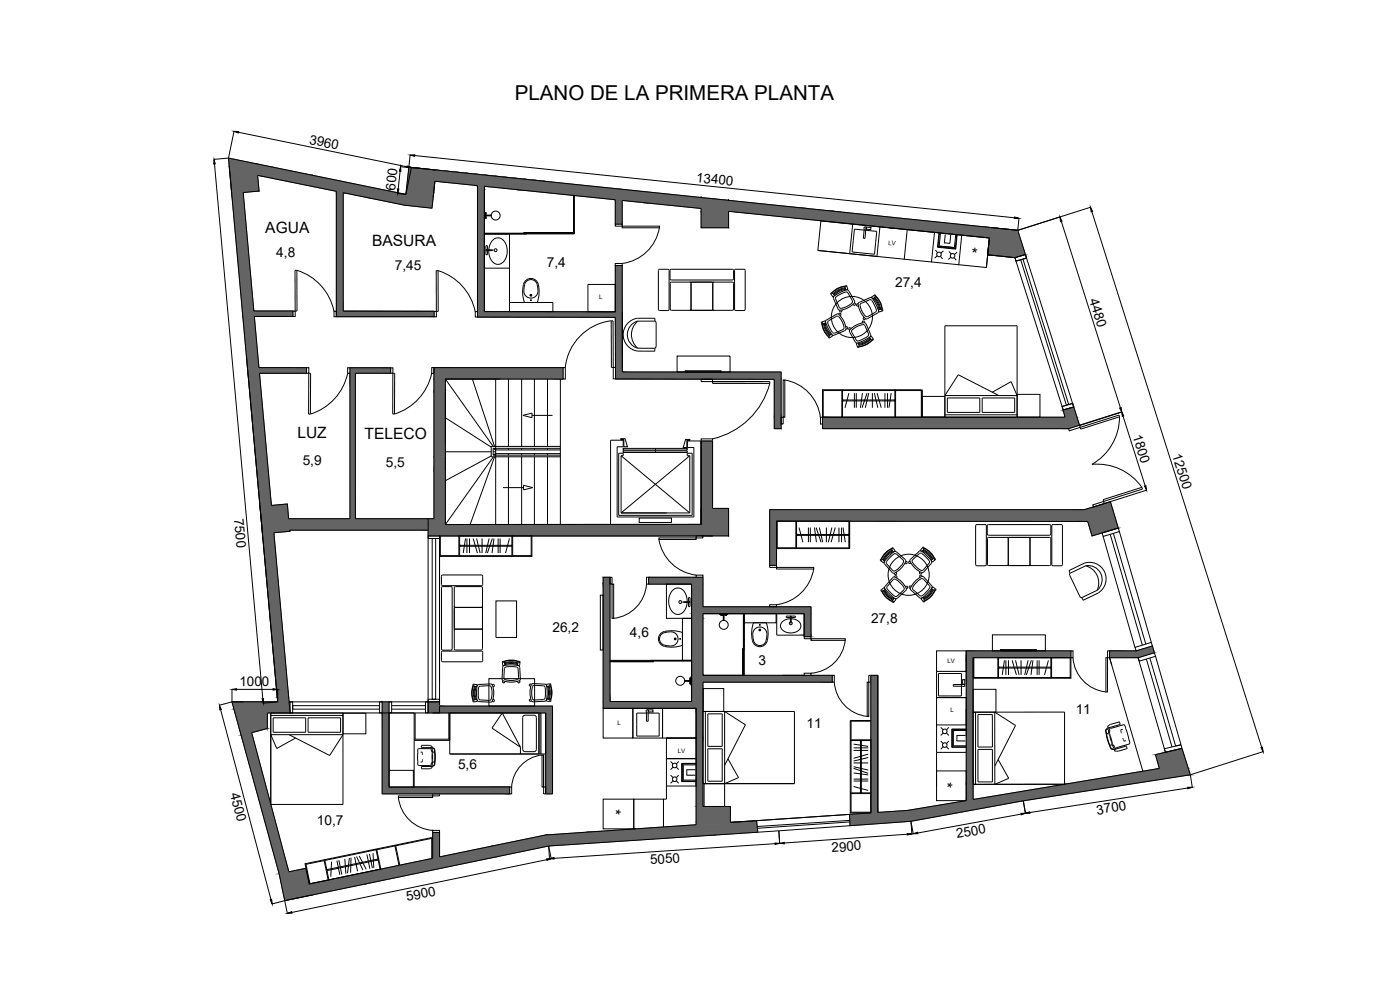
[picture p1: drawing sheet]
<svg xmlns="http://www.w3.org/2000/svg" width="420mm" height="297mm" viewBox="0 0 420 297" stroke-linecap="round" stroke-linejoin="round" font-family="sans-serif">
<defs><g id="words">
<text font-size="6.2" x="154.5" y="30.1">PLANO DE LA PRIMERA PLANTA</text>
<g font-size="4.8">
<text x="291.4" y="77.7" transform="rotate(6 291.4 77.7)">*</text>
<text x="282.3" y="234.7" transform="rotate(90 282.3 234.7)">*</text>
<text x="182.8" y="242.7" transform="rotate(90 182.8 242.7)">*</text>
</g>
<g font-size="4.7">
<text x="79.6" y="70">AGUA</text>
<text x="111.7" y="73.8">BASURA</text>
<text x="89.2" y="131.4">LUZ</text>
<text x="109.4" y="131.7">TELECO</text>
</g>
<g font-size="4.1">
<text x="82.9" y="77.2">4,8</text>
<text x="118.5" y="81">7,45</text>
<text x="164.1" y="80">7,4</text>
<text x="268.6" y="86.2">27,4</text>
<text x="90.8" y="139.7">5,9</text>
<text x="115.8" y="140.1">5,5</text>
<text x="165.8" y="189.6">26,2</text>
<text x="189.1" y="191.1">4,6</text>
<text x="261.4" y="187">27,8</text>
<text x="227.7" y="199.5">3</text>
<text x="322.8" y="214.3">11</text>
<text x="242" y="218.4">11</text>
<text x="137.5" y="230.9">5,6</text>
<text x="95.1" y="247.6">10,7</text>
</g>
<g font-size="4">
<text x="92.6" y="43.1" transform="rotate(12 92.6 43.1)">3960</text>
<text x="118.6" y="57.3" transform="rotate(-84 118.6 57.3)">600</text>
<text x="208.9" y="54.5" transform="rotate(6 208.9 54.5)">13400</text>
<text x="326.9" y="89.9" transform="rotate(73 326.9 89.9)">4480</text>
<text x="339.9" y="130.9" transform="rotate(72 339.9 130.9)">1800</text>
<text x="351.7" y="136.5" transform="rotate(72 351.7 136.5)">12500</text>
<text x="70.3" y="155.6" transform="rotate(85 70.3 155.6)">7500</text>
<text x="71.9" y="206">1000</text>
<text x="69" y="238.1" transform="rotate(75 69 238.1)">4500</text>
<text x="329.3" y="244.4" transform="rotate(-9 329.3 244.4)">3700</text>
<text x="287.2" y="251.5" transform="rotate(-10 287.2 251.5)">2500</text>
<text x="249.7" y="255.7" transform="rotate(-4 249.7 255.7)">2900</text>
<text x="195.2" y="259.3" transform="rotate(-4 195.2 259.3)">5050</text>
<text x="122.2" y="270.4" transform="rotate(-12 122.2 270.4)">5900</text>
</g>
<g font-size="1.8">
<text x="266.6" y="73.5" transform="rotate(6 266.6 73.5)">LV</text>
<text x="179.8" y="89.8">L</text>
<text x="284.3" y="198.8">LV</text>
<text x="285.2" y="213.7">L</text>
<text x="185.3" y="217.6">L</text>
<text x="203.4" y="226.1">LV</text>
</g>
</g></defs>
<!-- layer: 0 -->
<g fill="none" stroke="#000" stroke-width=".3">
<path d="M70.2 39.4l-1.6 8M71.6 39.7l50.5 10.3M64.4 49.2l14.5 160.4M68.6 47.4l-4.4 .4M68.6 47.4l14.7 163.2M68.6 47.4l53.2 10.9M68.8 49.9l.7 8.2M76.9 49.1h.1M119.3 58.1l2.5 .2M120.1 51.4l-.6 5.3M120.2 50l2.5 .3M123.1 46.5l-.4 3.6"/>
<path d="M123.5 50.3l-1.7 8M124.4 46.7l180 18.6M126.1 50.5l-3.4-.3 182.7 18.9M130.9 51l-8.2-.8-.9 8.1M172.1 58.7h.2v11.1h-.2zM172.3 58.7v11.5h-26.9M210.4 59.2h.1M145.4 70h12.6v.2h-12.6zM145.4 64.5h2v.3h-2zM145.4 70.2h7.5v10.3h-7.5zM145.6 63.8h.3v.5h-.3zM145.6 65h.3v.5h-.3z"/>
<path d="M148 72a2.44 2.44 0 0 1 2.5-.4 2.44 2.44 0 0 1 1.5 2.1 4.4 4.4 0 0 1-2.1 5.6 3.4 3.4 0 0 1-3.2-4l.4-2.1zM157.3 69.8h15v.2h-15zM184.7 79.1h2v.6h-2zM184.7 67.2h2v.7h-2zM184.7 67.2v-7.3l-39.3-4v37.6l39.3 .1v-13.9M186.7 67.9h11.2v.4h-11.2zM186.7 67.2v-7.1l23.7 2.4v5.8h8.3v-4.9l78.2 8M186.7 79.7l.1 31.9M197.9 68.3a12.9 12.9 0 0 1-11.2 10.7M218.7 60.1h.1M255.9 67.2l-.9 8.9M256.4 68.7l6.7 .7-.7 6.9-6.7-.7z"/>
<path d="M259.1 71.5h.5M259.9 68.1l1.5 .2-.1 .6-1.4-.2zM264.2 68.1l-.9 8.9M272.3 68.9l-1 8.9M279.4 78.6h.1M279.5 78.6h.2M280.5 69.7l-1 8.9M280.7 75l.7 .8M281.3 76.8l-.8 .6M281.4 74.2l5.4 .5M281.5 74.1l-.1 .1M281.5 74.1l5.2 .5"/>
<path d="M281.8 69.9l-.4 4.3M281.9 73.9l4.5 .4M281.9 73.9l-.4 .2M281.9 69.9l-.4 4.2M282.2 76.9l.7 .8M282.3 69.9l-.4 4M283.1 75.3l-.8 .6M283.4 72.9l1.7 .1M283.4 72.9l.1 .1M283.7 70.3l-.3 2.6M284.8 75.4l.7 .8M285.1 73l-.2 .1"/>
<path d="M285.3 70.5l-.2 2.5M285.4 77.2l-.8 .7M286.3 77.3l.7 .8M286.4 74.3l.3 .3M286.7 74.6l.1 .1M286.8 70.4l-.4 3.9M287.1 70.4l-.4 4.2M287.2 75.7l-.8 .6M287.3 70.4l-.5 4.3M287.6 79.4h.1M287.7 79.4h.1M288.6 70.6l-.9 8.8"/>
<path d="M296.9 71.4l-.5 5.1 8.2 .8-8.2-.8 .3-3.3M296.9 71.4l-50.5-5.1-1 8.8 42.4 4.3M296.9 71.4l-.9 8.9-8.2-.9M297.3 68.3l8.1 .8M304.6 77.3l3.1-.9 .4 1-3.2 .9zM304.9 78.3l13.8 43.7M305.4 69.1l18.6 58.6M305.8 65.5l-.4 3.6M306.3 77.9l13.7 43.7M307 77.7l13.7 43.7M318.5 66.4l17.8 56M327.3 62.2l-21.9 6.9"/>
<path d="M327.7 63.5l51 160.7M87.9 93.3h-11.7l-3.2-35.5 4.7-.5-.4-4.7 23.6 4.8v37.6h29.4M87.9 93.3h.7v1.7h-.7zM87.9 95h-11.6l1.4 15.3h14.3M89.1 81.1a16.3 16.3 0 0 1 11.1 12.3M89.1 81.1v12.2h-.5M89.1 81.1h-.6l.1 12.2M100.2 93.4h.7v1.6h-.7zM130.3 93.4h.7v1.7h-.7zM130.3 93.4h-27.3v-35.6l18.5 3.8 8.1 .9 .9-8.1 12.8 1.3v37.8M131.5 81.2a16.3 16.3 0 0 1 11.1 12.3M131.5 81.2v12.2h-.5"/>
<path d="M131.5 81.2h-.6l.1 12.2M142.6 93.5h.7v1.6h-.7zM143.3 95.1l41.4 .1v15M152.9 90.8h13v2.7h-13zM152.9 80.5v10.3M157.2 87.1a2.13 2.13 0 0 0 2.1 2.4 2.13 2.13 0 0 0 2.2-2.4M157.9 84a2.35 2.35 0 0 1 2.6-.2 2.35 2.35 0 0 1 1.2 2.3l.1 2-.5 2.7h-3.9a8.3 8.3 0 0 1 .1-6.4zM161.5 87.2a2.72 2.72 0 0 0-2.2-3.3 2.76 2.76 0 0 0-2.1 3.3M176.4 85.3h8.3v8.3h-8.3zM183.4 96.3l.1 14 .5-.1M183.4 96.3h.6v14M183.4 96.3a15.7 15.7 0 0 0-13.8 14"/>
<path d="M186.8 93.6v18M191.4 96.3a4.2 4.2 0 0 0-3.1 4.1 4.2 4.2 0 0 0 3.1 4.1h5l.5-.5M191.4 96.3a5.3 5.3 0 0 0 0 8.2M191.4 96.4h5l.4 .2 .1 7.4M196.5 96.4v-.9h-5.1a5 5 0 0 0-4.4 4.9 5 5 0 0 0 4.4 4.9M197.6 81l2.8-.2 .4 .4v11.6l-.4 .4h-2.4l-.4-.4zM201.1 83.6l.4 .4h18.3l.4-.4M201.1 83.6v-2.4l.4-.4h18.3l.4 .4v2.4M201.2 84.8l.3-.2 18.5 .1 .2 .3-.1 7.9-.3 .2h-18.5l-.2-.4zM207 84.6l.4 .4M207.4 92.7l.4 .4M207.4 85v7.7"/>
<path d="M207.4 92.7l-.4 .4M207.8 84.6l-.4 .4M213.5 84.6l.4 .4M213.9 92.7l.4 .4M213.9 92.7l-.4 .4M213.9 85v7.7M214.3 84.6l-.4 .4M220.5 81l2.8-.2 .3 .4v11.6l-.3 .4h-2.5l-.4-.4zM246.7 97.2l.4 1.8 1.4 1.9M246.7 96.6l1-.4 .7 2.1 1.5 2.4M246.7 96.6l-.3 .1 .2 .5h.3M246.7 96.6l.2 .6"/>
<path d="M246.8 97.2l.4 1.7 1.4 2M247.1 97.1l.5 1.7 1.3 1.8M247.4 97l.4 1.7 1.4 1.8M247.7 96.9l.4 1.6 1.3 1.8M247.8 96.8l-.9 .4M248 96l-.2 .6M249.8 87.7l.1 .2M249.8 87.7l-.5 .4 .1 .2M249.9 87.9l-.5 .4M249.9 87.9l.6 .9M250.3 88.9l-.2 .6 1.4 3.3M250.8 89.7l1.2 2.7a4.3 4.3 0 0 0 3.9-1.9l-.1-.3"/>
<path d="M251 89l-.2 .7M251.7 95l-.7-.1-2.5 1.5a5.2 5.2 0 0 0 1.8 3.6l2.7-1.1M251.7 95l1 1.5 .6 1.7M251.8 94.3l-.7-.1-3.1 1.8M252.2 94.8l.3-.6-.6-.3-.1 .4a5.9 5.9 0 0 1 2 4.7l-3.5 1.6-.6-.2M252.7 93l-.1 .7-.7-.2 .2-.4M253.3 98.3l-.3 .5M253.5 85.9l.6-.3v.3M253.5 85.9l.4 1.2M253.5 85.9l-1.8 .4-1.9 1.4M253.5 86l-1.7 .4-2 1.4M253.6 86.3l-1.6 .5-1.9 1.3"/>
<path d="M253.7 86.6l-1.6 .4-1.9 1.3M253.8 87.6l-2.8 1.4M253.8 98l.6 .1-.1 .7-.4-.1M253.8 87.6l.7 .3M253.8 86.9l-1.6 .4-1.8 1.3M254.1 87l.6 .2 1.8 3.3a5.4 5.4 0 0 1-4.8 2.5l-.2-.2M254.1 85.9l-.5 .2M254.1 85.9l.4 1M254.5 86.9l-2.1 .7-2.4 1.5-.6-.8M254.5 87.9l1.3 2.3M255 99.6l1.7 3.1 .7 .2M255 99a5.9 5.9 0 0 1 4.7-2l1.6 3.4-.2 .7"/>
<path d="M255.1 99l-.1 .6M255.5 98.5l-.6-.2-.2 .5 .3 .2M256.4 90.9l.4 .2-.2 .6-.7-.3M257.5 91.2l-.3-.1-.2 .6 .6 .2M257.5 91.3a6 6 0 0 0 2.6 4.4l3.3-1.8 .2-.7M258.4 91l-.2 .2a4.7 4.7 0 0 0 1.5 3.7M258.4 91l2.8-1.1a6.1 6.1 0 0 1 1.8 3.1M259.2 95.1l-.2 .6 .6 .3 .1-.4M259.4 96.8l.1-.4-.6-.1-.2 .6M259.6 97.7l-.2-.2a4.3 4.3 0 0 0-3.9 1.9l1.5 2.7 .6 .2M259.6 97.7l1 2.5-.1 .7M261.8 89.5l-.7-.2-3.2 1.4-.4 .6"/>
<path d="M262 89.5l1.1 1.3 .7 2.2M262.3 89.4l1.3 1.8 .4 1.7M262.4 88.6l-.9 .5 1.5 2.5 .8 2 1-.3M262.4 88.6l.3 .5M262.4 88.6l.2-.2 .4 .5-.3 .2M262.5 89.2l1.3 1.9 .5 1.7M262.7 89.1l-.8 .5M262.8 89l1.1 1.4 .8 2.3M262.9 88.9l1.4 2 .5 1.7M263 93l-.2 .6-2.4 1.4-.6-.1M264.5 92.7l.3-.1 .2 .6-.2 .1M264.5 92.7l.3 .6"/>
<path d="M264.5 92.7l-.9 .3M92 112h-14.1l3.5 39.7 4.8-.5 .4 4.4h18.4v-43.6M92 110.3h.7v1.7h-.7zM92.7 112l-.1 12.2h.6M92.7 112h.5v12.2M104.3 110.3h.7v1.7h-.7zM104.3 112a16.4 16.4 0 0 1-11.1 12.2M117.2 110.4h.7v1.6h-.7zM117.9 112h.5v12.2M117.9 112v12.2h.5M129.6 112.1a16.4 16.4 0 0 1-11.2 12.1M129.6 110.3h.7l-.1 1.8h-.6z"/>
<path d="M133.7 117.2h.1M133.7 113.7h35.3M133.7 113.7v43.7M133.7 113.7l14.3 20.2M141.8 113.7l6.6 20.2M148.8 113.7v43.7M152.6 113.7v20.2M156.5 113.7v20.2M160.4 113.7v20.2M164.3 113.7v20.2M168.2 113.7v43.7M169 110.3h.7v3.4h-.7z"/>
<path d="M169 110.3h-38.8v45.3h-23.5v-43.6h10.5v-1.6l-12.2-.1M184 110.2h.7v3.5h-.7zM186.8 111.6h47.6v17h-2v-14.8l-47.7-.1M196.5 104.5v.9l-5-.1M203.2 106.8h15.9v4.8h-15.9zM205.7 111.3h10.7v.3h-10.7zM210.4 113.8h3.4v.7h-3.4zM210.4 113.8h3.4M213.8 114.5h17.2v.5h-17.1zM231 115a23 23 0 0 1-17.2 16.7M235 114h.5v11.2h-.5zM235.5 114a12.9 12.9 0 0 1 10.7 11.2"/>
<path d="M246.8 116.9h22v8.3h-22zM246.8 116.9v11.7h73.9M248.7 100.8l.4 .5M249.5 100.2l-.8 .6M249.9 100.7l-1 .8-.4-.5 .2-.2M252.6 117.2h-5.5v8M252.6 116.9v8.3M252.9 119.9v.5M252.9 117.2h15.7M252.9 116.9v8.3M254.8 118l-1.2 4.3M256.4 118v4.3"/>
<path d="M257 118v4.3M257 103.1l.3 .9M257.3 104l.1 .3 .6-.2M257.6 102.9l.3 .9M257.9 103.8l-.6 .2M257.9 103.8l.1 .3M258.8 118l-.6 4.3M260.2 118l-1.5 4.3M260.5 100.9l-2.9 1.4M260.7 118l-1 4.3M261 101.2l.5 .8M261.1 101.3l-1.3 1.1-2.2 .6"/>
<path d="M261.2 101.6l-1.3 1-2.2 .7M261.4 101.8l-1.4 1.1-2.2 .7M261.6 102.1l-1.4 1.1-2.3 .7M261.7 102.2l-1.5 1.1-2.2 .8M261.8 118v4.3M262 101.6l-.6-.8-1.8 1.2-2.6 1M262 101.6l-.5 .4M262 101.6l.2 .3-.5 .3-.2-.2M262.4 118l1.1 4.3M263.2 118l1.3 4.3M265.6 118v4.3M266.4 118v4.3"/>
<path d="M267.5 118l-.7 4.3M268.6 119.9v.5M268.6 116.9v8.3M268.8 116.9h7.8v.3M268.8 117.2h7.9M276.5 117.2v8M276.7 118.9h6.9v6.2h-6.9zM276.7 116.9v8.3M284.3 119.4h9.7v4.3h-9.7zM294.8 119.4h9.7v4.3h-9.7zM297.8 117.7l5.6-3.2 1.8 4.2h-21.6l4-6.3 12.2 6.3M305.2 118.3h6.9v6.9h-6.9z"/>
<path d="M133.7 135.6h13.7M133.7 125.3l13.7 8.9M147.4 136.8l-13.7 7.4M148 135.6h.8M148 134.5l.8 .5M148 134.5h20.2M148 134.5v2.1h20.2M148.1 137.1l-14.4 20.3M148.4 137.1l-7.3 20.3M148.4 134.5l.4 .5M148.6 134.5l.2 .5M148.8 135h19.4"/>
<path d="M148.8 136.1h19.4M148.8 136.1l-.8 .4M148.8 136.1l-.4 .5M148.8 136.1l-.2 .5M152.6 134.5v.5M152.6 136.1v.5M152.6 137.1v20.3M156.5 134.5v.5M156.5 136.1v.5M156.5 137.1v20.3M156.9 124.6l2.8-.6v1.3zM159.7 124.6h6.1"/>
<path d="M160.4 134.5v.5M160.4 136.1v.5M160.4 137.1v20.3M164.3 134.5v.5M164.3 136.1v.5M164.3 137.1v20.3M168.2 133.9h-20.8v3.2h20.8M186.3 131.6h1.3l.7 2.4h-1.1v-2.1h-.9zM186.4 136.7h.6v-.7h-1.3v18.6h22v-18.6h-1.5v.7h.8M186.4 136.7v17.2M186.4 136.7l20.6 17.2M187 134.5h19.2v.5h-19.2z"/>
<path d="M187 135.3h19.2v.5h-19.2zM196.7 134.5v.5M196.7 135.3v.5M205.8 131.8h1.2v.4h-.9v2.1h-1.1zM207 136.7v17.2M207 136.7l-20.6 17.2M210.4 131.7h3.4v.7h-3.4zM210.4 132.3v25l-76.7 .1M234.4 125.2h.6v2h-.6zM246.2 125.2h.6v2h-.6zM252.9 120.3h15.6M252.9 120h15.6"/>
<path d="M283.6 124.5h21.6M283.6 125.2v-27.5h21.6v27.5M318.7 122l3.2-.9 .3 1-3.1 .9zM318.8 122l3.1-1 .4 1.1-3.2 .9zM319.1 123l.5 2.2h-72.8M320.7 128.6l3.3-1 .2 .6-3.3 1.1zM336 125.1a16.4 16.4 0 0 1-8.3 14.2 16.4 16.4 0 0 1 15 6.9M336 125.1l-11.7 3.7-.1-.6M336 125.1l-.2-.6-11.6 3.7M336.6 123.5l-12.6 4.1M336.7 123.7l-12.7 4M337 124.9l6.7 20.9"/>
<path d="M128.5 159.1h-41.6l.1 .3-4.8 .5 4.9 54M128.5 155.6v58.3M151 146.3h6.1M157.1 145.6l2.8 .7-2.8 .7zM183.2 157.3v-25.2h3.8v1.9h-1.8v21.1h23v-20.8h-1.9v-2l7.5 .1v20.1h4.9v8.3h-8.3M186.4 153.9h20.6M191.8 155.4h9.7v1.4h-9.7zM233 156.4h22v8.2h-22zM233.3 156.4v8.2M238.8 156.4v8.2M239.1 156.4v8.2M239.8 158.3l1.2 4.4"/>
<path d="M242.6 158.3v4.4M243.2 158.3v4.4M244.4 158.3l.6 4.4M244.9 158.3l1.5 4.4M245.9 158.3l1 4.4M248 158.3v4.4M249.7 158.3l-1.1 4.4M250.7 158.3l-1.3 4.4M251.8 158.3v4.4M252.6 158.3v4.4M253 158.3l.7 4.4M254.8 156.4v8.2"/>
<path d="M255 156.4v8.2M292.9 157.6l2.7-.2 .4 .4v11.6l-.4 .4h-2.4l-.4-.4zM296.3 157.6l.4-.2h18.3l.4 .4v2.4l-.4 .4h-18.3l-.4-.4zM315.7 157.6l2.8-.2 .4 .4v11.6l-.4 .4h-2.5l-.4-.4zM323.1 156.4l3.3 .1M326.4 156.5l1.3 4.3 7.9-2.4-2.4-7.8-7.8 2.3h-94.4v16.7M326.4 156.5l-93.4-.1v13.2M328 151.5l3.2-1 .2 .6-3.2 1zM330.7 159.9l4.9-1.5 .3 1.1-4.8 1.5zM331 149.9l11.7-3.7 .2 .5-11.7 3.8zM335.9 159.5l9.6 33.2M344.1 147.1l-12.7 4"/>
<path d="M128.5 160.8h3.4v.8h-3.4zM129.7 161.6h1v48.2h-1zM131.9 166.9h5.8M132.1 166.7h5.6M132.1 160.8v6.1M132.5 172.9v2.4l.4 .4h11.6l.4-.4v-2.4M132.5 172.9l.4-.4h11.6l.4 .4M135.3 176l.4 .4v18.3l-.4 .4M135.3 176h-2.4l-.4 .2v18.5l.4 .4h2.4M136.4 176.2l.3-.2h7.7l.3 .2 .1 18.4-.2 .4h-7.9l-.3-.2zM137.7 160.8h21.9v6.1h-21.9zM137.9 163.6v.4"/>
<path d="M137.9 160.8v6.1M137.9 166.7h15.7M138 163.6h15.6M138 163.9h15.6M139.7 161.6l-.7 4.3M140.1 161.6v4.3M140.9 161.6v4.3M142 161.6l1.3 4.3M143 161.6l1.1 4.3M144.7 161.6v4.3M146.8 161.6l-1 4.3M147.8 161.6l-1.5 4.3"/>
<path d="M148.3 161.6l-.6 4.3M149.5 161.6v4.3M150.1 161.6v4.3M152.9 161.6l-1.2 4.3M153.6 163.6v.4M153.6 160.8v6.1M153.9 160.8v6.1M153.9 166.7h5.5M159.4 160.8v6.1M180.2 178.6h.8v16.4h-.8zM183.1 173.2h.6v2.1h-.6zM183.7 175.3h.5v10.2h-.5z"/>
<path d="M194 175.2a11.1 11.1 0 0 1-9.8 10.3M194 173.2h.7v2.1h-.7zM194.7 175.3h12.8M194.7 173.2h14.2M197.7 161.4h11.2v.5h-11.2zM197.7 161.9a12.9 12.9 0 0 0 11.2 10.7M200 175.3h7.5v10.2h-7.5zM202 177a2.44 2.44 0 0 1 2.5-.4 2.44 2.44 0 0 1 1.5 2.1 4.4 4.4 0 0 1-2.1 5.6 3.3 3.3 0 0 1-3.2-3.9l.4-2.2zM207.5 175.3v35.2h-24.4v-37.3h-2.1v39.3h27.9v35l-45.1 3-31.9 6.6v-7.3M208.9 172.6h2.1v.6h-2.1zM208.9 160.8h2.1v.6h-2.1zM211 173.2v8.9h32.4v8.9"/>
<path d="M213.8 160.8h-81.9v53.1M231 169.6h2v.6h-2zM233 170.2h11.2v.5h-11.2zM233.3 164.4h5.5M239.1 160.3v.4M239.1 164.4h15.7M239.1 160.4h15.6M239.1 160.6h15.6M244.2 170.7a12.9 12.9 0 0 1-11.2 10.7M254.8 160.3v.4M264.5 167.6l.2 .2M264.5 167.6l-.4 .5 .3 .2"/>
<path d="M264.5 176.9l.8-.6 1.9 2.2 1.7 1.3M264.5 176.9l-.2 .2 .4 .5M264.5 176.9l.4 .5M264.7 177.6l1.4 1.9 1.6 1M264.7 167.8l-.3 .5M264.7 167.8l.8 .6M264.8 177.5l1 1.5 1.9 1.4M264.9 177.4l-.2 .2M265.1 177.2l1 1.5 1.9 1.3M265.3 177.1l1 1.4 1.8 1.3M265.4 168.5v.7M265.5 169.2l2.3 2.6 .7 .1"/>
<path d="M265.5 176.9l.9 1.4 1.9 1.3M265.6 176.6v-.6l2.5-2.9a5.4 5.4 0 0 1 3.9 3.8l-2.7 2.6M265.7 176.8l-.8 .6M266.2 176.7a6 6 0 0 0 2.8 2.3l2.2-2M266.3 176l-.1 .7M267.4 164.7l.2 .2M267.4 164.7l-1.5 1-1.4 1.9M267.5 164.8l-1.5 1-1.4 1.9M267.6 164.9l.6 .8M267.7 165.1l-1.4 .9-1.4 1.9M267.9 165.3l-1.5 .9-1.3 1.9M268.1 165.5l-1.5 .9-1.2 1.8"/>
<path d="M268.1 164.5l.6 .8-1.7 1.3-1.8 2.3-.8-.6M268.1 164.5l-.2-.2-.5 .4M268.1 164.5l-.5 .4M268.3 165.5l.7 .1M268.4 179.5l-.6 .8M268.5 173.1v-.4l.7 .1-.1 .6M268.7 173.8a4.7 4.7 0 0 1 2.6 3l-.1 .2M268.7 173.8l-.6 .1-1.8 2.1M268.9 179.8l-.6 .8M269 166.2l-.2-.1a5.3 5.3 0 0 0-2.8 2.8l1.9 2.3M269 166.2l2 1.8M269 165.6l2.7 2.3 .1 .6"/>
<path d="M269 171.7l.1 .6-.6 .1-.1-.4M269.2 179.5l-.6 .1M271 168l.2 .2a4.3 4.3 0 0 1-3.1 3.1l-.2-.1M271.7 175.9h.7v.6l-.4 .1M271.8 168.5l-1.1 1.8-2.2 1.6M271.8 168.5h.4v.6h-.7M273.1 168.4h-.4l.1 .7 .6-.1M273.1 168.4l1.7 2.2 1.8 1.2M273.5 175.9l-.6-.1-.1 .6 .4 .1M273.9 167.9l2.2-1.9a5.2 5.2 0 0 1 2.9 2.7l-2.2 2.5a4.4 4.4 0 0 1-3-3.1zM276 171.5l-.1 .7h.7v-.4M276.4 179.7l.6 .8"/>
<path d="M276.4 173.6a4.7 4.7 0 0 0-2.5 3.1l.1 .2M276.5 173.7l.6 .1 2 2.2a5.4 5.4 0 0 1-2.8 2.8l-2.3-1.9M276.5 165.4h-.6l-2.7 2.4-.1 .6M276.6 173v-.4h-.6l.1 .7M276.8 164.3l-.6 .8 1.7 1.4 1.9 2.1 .8-.6M276.8 164.3l.5 .4M276.8 164.3l.2-.2 .5 .4M276.8 165.3l1.9 1.3 .9 1.4M276.9 179.3l.6 .8M277 165.1l1.9 1.3 .9 1.4M277.1 164.9l1.9 1.3 1 1.5M277.2 171.6l-.7 .2"/>
<path d="M277.2 173.1l-.2-.1a5.3 5.3 0 0 0-3.8 3.9l2.9 2.5h.6M277.2 173.1l2.4 2.6 .1 .7M277.3 164.7l-.6 .8M277.4 164.6l1.9 1.4 1 1.4M277.5 164.5l1.5 1 1.4 1.9M277.5 164.5l-.2 .2M279.6 168.3l-.1 .7-2.3 2.7M279.6 176.6l.8 .6M279.7 176.7l-.9 1.4-1.8 1.3M279.9 176.9l-.9 1.4-1.8 1.4M280.1 177l-.9 1.5-1.9 1.4M280.2 167.5l.2-.1 .4 .5-.2 .1"/>
<path d="M280.2 167.5l.4 .5M280.2 167.5l-.8 .6M280.5 177.2l-1 1.5-1.9 1.5M280.6 177.3l-1 1.5-1.9 1.5M280.7 176.7l-.8-.6-1.3 1.7-2.2 1.8M280.7 176.7l-.3 .5M280.7 176.7l.3 .1-.4 .5-.2-.1M296.4 161.4l.3-.2 18.5 .1 .2 .3-.1 7.9-.3 .2-18.5-.1-.1-.3zM302.2 161.2l.4 .4M302.6 169.3l.4 .4M302.6 169.3l-.4 .4M302.6 161.6v7.7"/>
<path d="M303 161.2l-.4 .4M308.7 161.2l.4 .4M309.1 169.3l.4 .4M309.1 169.3l-.4 .4M309.1 161.6v7.7M309.5 161.2l-.4 .4M321.2 172l-.4-.8 4.6-2.2a5 5 0 0 1 6.1 2.5 5 5 0 0 1-1.8 6.4l-4.6 2.2-.4-.8M321.3 171.9l-.3 .7 3.1 6.4 .7 .3M321.3 171.9l4.5-2.1a5.3 5.3 0 0 1 3.5 7.3M325.8 169.7a4.2 4.2 0 0 1 4.6 2.4 4.2 4.2 0 0 1-1.1 5M329.3 177.1l-4.5 2.2M331.1 161l9.5 33.2"/>
<path d="M333.2 160.3l9.6 33.3M334.1 160l9.8 33.3M132.5 195.5l.4-.1 11.6-.1 .4 .4v2.5l-.4 .4h-11.6l-.4-.4zM136.3 188.4l.4 .4M136.3 181.9l.4 .3M136.7 182.2l-.4 .4M136.7 188.7l-.4 .4M136.7 188.8h7.7M136.7 182.2h7.7M144.4 182.2l.4 .4M144.4 188.7l.4 .4M144.8 188.4l-.4 .4"/>
<path d="M144.8 181.9l-.4 .3M148.8 180.3h6.2v11h-6.2zM150.8 198.8l.1 .9 2.9-.2 2.1 .2 .2-.9M151.3 199.7l-.4 .5-.2 3.5 .3 .6M151.3 198.4l2.4-.4 1.8 .4M151.3 198.4l-.6 .1 .1 .3M151.3 198.4l.1 .3M151.3 198.5l2.4-.3 1.8 .3M151.4 198.7l-.6 .1M151.4 198.7l.1 .9M151.4 198.9l2.3-.3 1.7 .3M151.4 199.2l2.3-.4 1.7 .4"/>
<path d="M151.5 199.4l2.2-.3 1.6 .3M155.5 198.7l.6 .1M155.5 198.7l-.2 .9M155.5 198.4v.3M155.5 198.4l.6 .1v.3M155.5 199.7l.5 .5 .2 3.5-.4 .6M183.1 198.4h13v.2h-13zM183.1 198.1h24.4M195.4 198.1h12.1v.3h-12.1zM199.5 189.5a2.33 2.33 0 0 0-1.9 2.5 2.33 2.33 0 0 0 2.5 2.1h2.7l2-.5M199.5 189.5a9.6 9.6 0 0 1 5.3 .3M201.2 193.8a2.75 2.75 0 0 1-3.3-2.1 2.72 2.72 0 0 1 3.3-2.1 2.13 2.13 0 0 1 2.3 2.1 2.13 2.13 0 0 1-2.3 2.1"/>
<path d="M204.8 185.5h2.7v12.6h-2.7zM204.8 189.8v3.8M216 184.1h2.4v.3h-2.4zM216.3 184.4h.5v.3h-.5zM217.1 184.1h.2v2h-.2zM217.5 184.4h.5v.3h-.5zM222.9 194.6h.2v8h-.2zM223.1 184.1h.2v10.8h-.2zM223.3 184.1h9.6v2.8h-9.6zM223.3 184.1v18.5M226.1 186.9h3.9M226.2 192.3a1.98 1.98 0 0 0 2.3 1.3 1.98 1.98 0 0 0 1.5-2 2.31 2.31 0 0 0-.4-2.7 2.31 2.31 0 0 0-2.7-.5 3.5 3.5 0 0 0-.7 3.9"/>
<path d="M230 186.8a8.2 8.2 0 0 1-.2 6.4 2.34 2.34 0 0 1-2.7 .7 2.34 2.34 0 0 1-1.4-2.4v-2.7l.4-1.9M231 181.4h2v.7h-2zM233.1 184.1v6.5h8.2M234.9 186.5a3.6 3.6 0 0 1 5.4 .9 2.57 2.57 0 0 1-3.3 2.5 2.35 2.35 0 0 1-2.6-2.8zM241.3 191h2.1v.6h-2.1zM241.3 191v-6.9h-30.3v18.5h30.3M243.4 191.6h10.3v.5h-10.3zM253.7 192.1a11.1 11.1 0 0 1-10.3 9.9M267.8 180.3l.5 .3M267.8 180.3l-.1 .2 .4 .3 .2-.2M277.5 180.1l-.5 .4M277.5 180.1l.2 .2"/>
<path d="M277.7 180.3l-.5 .4-.2-.2M281.1 195.3h8.9v6.1h-8.9zM292.3 197.3v6.2M297.8 190.5h15.9v4.8h-15.9zM299.5 197.3h21.9v6.2h-21.9zM299.7 197.3v6.2M300.3 194.9h10.7v.4h-10.7zM301.5 198.1l-.7 4.4M301.9 198.1v4.4M302.7 198.1v4.4M303.8 198.1l1.2 4.4M304.8 198.1l1 4.4"/>
<path d="M306.4 198.1v4.4M308.5 198.1l-1 4.4M309.5 198.1l-1.5 4.4M310 198.1l-.6 4.4M311.3 198.1v4.4M311.8 198.1v4.4M314.6 198.1l-1.1 4.4M315.4 197.3v6.2M315.6 197.3v6.2M321.2 197.3v6.2M321.4 195.3h.6v2h-.6zM321.4 197.3h-29.4v42.6l55.9-9.3-1.1-4.2 7.9-1.9"/>
<path d="M321.4 195.3h-31.4v44.9M322 197.3a11.1 11.1 0 0 0 9.9 10.3M331.9 197.3h.5v10.3h-.5zM332.4 195.3h.6v2h-.6zM333 195.3h8M340.6 194.2l4.9-1.5 .3 1.1-4.8 1.5zM341.6 197.3l4.9-1.4 .3 1-4.9 1.5zM344 197.7l7.7 26.4M345.1 197.4l7.7 26.4 1.6-.3M345.8 193.8l.7 2.1M346.8 196.9l7.6 26.6M66.2 212.9l15.1 57"/>
<path d="M69.6 210.6l14.2 51.6 1.6 8 8.1-1.6M69.6 210.6h13.7M69.6 210.6l-3.8 1M69.6 206.8v3.8M71 206.8h11M81.3 213.9v27.5h21.6v-27.5M81.3 214.7h21.6M82 215.4h9.7v4.3h-9.7zM83.3 206.8v3.8M83.3 210.6l-4.3 .4M86.8 210.6h45.1M87.1 210.6h.7v3.3h-.7z"/>
<path d="M92.5 215.4h9.7v4.3h-9.7zM102.9 214h6.9v6.2h-6.9zM113.9 211.7h-26.1v1.1h26.1M113.9 210.6h.8v3.3h-.8zM114.7 213.9v24.3h38.3M116.8 213.9h7.5v22.3h-7.5zM116.8 210.6h.7v3.3h-.7zM116.8 213.9v22.3l36.2-.1M117.5 211.7h10.2v1.1h-10.2M124.6 213.9v7.9M127.7 210.6h.8v3.3h-.8zM128.5 209.8h3.4v.8h-3.4z"/>
<path d="M131.9 211.9h33.9v26.3h-2v-24.3h-83.6v4.7l-4.7 1.2 11.2 41.8 5.1-1.1 1 4.7 37.1-7.7v-7.7M134.7 213.9v7.9M135 213.9v12.3h28.8M141.9 205.9h.3M141.9 210l.1 .6h.2M141.9 205.9l-.4 1.7 .4 2.4M142 205.9l-.3 1.7 .3 2.4M142.2 205.9l1 .1M142.2 210v.6M142.2 210h-.3M142.2 205.3l1.1 .1-.3 2.2 .3 2.8-1.1 .2M142.2 205.3h-.2l-.1 .6"/>
<path d="M142.2 205.3v.6M142.4 205.9l-.3 1.7 .3 2.3M142.7 206l-.4 1.6 .4 2.3M143 206l-.4 1.7 .4 2.2M143.2 209.8l-1 .2M143.2 210l.5 .5M143.7 206.1l.4-.2 3-.1a4.3 4.3 0 0 1 0 4.3l-3.2-.2a6 6 0 0 1-.2-3.8zM146.7 203.6h13.7v8.3h-13.7zM147.8 205.5l-.6-.3-3.5 .2-.5 .4M148 206.1l.5-.4-.4-.5-.3 .3a5.8 5.8 0 0 1-.4 5.1l-3.7-.1M148 209.7l.5 .5-.4 .5-.3-.3M150.7 213.9l5.5 10.3-8.5-5.7z"/>
<path d="M151 204.3l-.3 .3 .5 .4 .4-.5M151 204.3l2.8 .4 2-.4M151.2 203.4l.4 .5M151.8 200.1a6 6 0 0 1 3.6 .3l.2 3M151.8 200.1l-.4 .5-.2 2.8M155.6 203.4v.2a4.7 4.7 0 0 1-4 .3M155.9 204.3l.2 .3-.4 .4-.5-.5M157.1 214.8l.5-.2h2.7l.6 .4 .1 9.8-.4 .7h-3l-.7-.4v-9.8zM159.3 209.6l-.5 .5 .4 .4 .3-.2M159.5 205.4l-.3-.3-.4 .5 .5 .4M160 205.1h-.2a5.4 5.4 0 0 0 0 5.4l.2 .1M160 205.1l3.5 .2 .5 .4"/>
<path d="M160.4 205.6l-.3 .1a4.5 4.5 0 0 0 0 4.3h.3M160.4 205.6l2.9 .2a5.4 5.4 0 0 1 0 4l-2.9 .2M161.7 213.9v12.3M162 213.9v12.3M162.3 213.9v12.3M164 205.3l.2 2.2-.2 2.8M164 210.3l1 .2M164 209.9l-.5 .5-3.5 .2M164.1 209.7l1 .2M164.3 205.9l.3 1.6-.3 2.2M164.5 205.9l.4 1.6-.4 2.3M164.8 205.8l.4 1.7-.4 2.3"/>
<path d="M165 205.2l.1 .6M165 205.2l.3-.1 .1 .7h-.3M165 205.2l-1 .1M165.1 209.9h.3l-.1 .6h-.3M165.1 209.9l-.1 .6M165.1 205.8l-1 .1M165.2 205.8l.3 1.7-.3 2.4M165.3 205.8l.4 1.7-.4 2.4M181 212.5h8.9v8.9h-8.9zM189.9 212.5h8.9v8.9h-8.9zM191.1 214h6.7v6.9h-6.7zM194 216.4h.5"/>
<path d="M194.5 213h1.5v.6h-1.5zM198.8 212.5h10.1v8.9h-10.1zM205.5 204.2h2v.2h-2zM207 204.7h.3v.5h-.3zM207 203.5h.3v.5h-.3zM207.3 203.1h.2v2.4h-.2zM211 213.5h27.4v21.6h-27.4M211.1 206.6h6.1v6.9h-6.1zM211.7 213.5v21.6M212.4 214.2h4.3v9.7h-4.3zM241.3 202h2.1v.6h-2.1zM243.4 202.6h6.4"/>
<path d="M249.8 202.6h.6v2.1h-.6zM249.8 204.7h-38.8v37.3h8.2v4.8l35.8-2.5M250.4 204.7a11.1 11.1 0 0 0 9.9 10.2M255.2 216.4h6.2M255.4 216.4v5.6M260.3 204.7h.4v10.2h-.4zM260.7 202.6h.7v2.1h-.7zM261.4 216.2h-6.2v5.8M281.1 209.3h8.9v8.2h-8.9zM281.1 201.4v7.9h8.9M281.1 217.5v18.6M281.6 202.1h6.9v6.7h-6.9z"/>
<path d="M282.3 218.2l.8 .8M283.1 219.9l-.8 .8M284 219.9l.8 .8M284.8 218.2l-.8 .8M285.6 218.7v5.5M285.6 218.7l.2 .2M285.6 218.7h4.4M285.8 218.9v5.2M285.8 218.9l.2 .3M285.8 218.9h4.2M286 219.2v4.6M286 219.2h4"/>
<path d="M286.1 205.4v.5M288.9 203.9h.6v1.5h-.6zM292 206.8h6.9v6.9h-6.9zM292 213.7h27.5v21.6h-27.4zM292 203.5h7.5M292.3 203.3h7.2M292.8 213.7v21.6M293.5 214.4h4.3v9.7h-4.3zM299.7 200.1v.4M299.7 203.3h15.7M299.8 200.2h15.5M299.8 200.4h15.5"/>
<path d="M315.4 200.1v.4M315.6 203.3h5.6M331.9 219a16.7 16.7 0 0 0 1.7 5.8h-.1M331.9 219l.6-.2 .2 .6v.6M331.9 218.9a12.3 12.3 0 0 0 1.6 5.9M332.4 217.9l.9-.6 2.6-.7 .2 .7-3.4 1.1zM332.7 218.4l.3 .6v1M332.7 218.4l-.8 .5M336.4 219.2h.1M336.9 218.8l-.5 .2 .2 1M337.3 217.4l.4 .5 1.1 4.1M337.3 217.4l-3.9 1.1-.7-.1"/>
<path d="M86.7 220.4l12.2 6.3 4-6.3h-21.6l1.8 4.2 5.6-3.2M116.8 231.1h7.5M119.6 238.8h10.3v.5h-10.3zM119.6 239.3a11.1 11.1 0 0 0 10.3 9.8M124.1 231.1v5.1M124.3 222.1h10.7M124.3 221.8h10.7M125.4 228.6l.1 1.1M125.4 225.6v3.1M125.5 224.6l-.1 1M125.6 224.6h3.4M125.6 229.7h3.4"/>
<path d="M126.2 228.6h.5M126.2 225.7h.5l.1 .8M126.5 230.1l.1 .6 2.3-.1 .7-.2v-.3M126.5 230.1h3.1M126.5 223.7l2.4-.1 .7 .3v.3l-3 .1zM126.7 228.6h.1M126.7 225.7v.1M126.8 227.8l-.1 .8M129 229.7l.5 .3M129.5 224.3l.8 .3M129.5 224.3a1.13 1.13 0 0 0 .3 1.4M129.5 224.3l-.5 .3"/>
<path d="M129.7 228.4v.1M129.7 228.5l.1 .2a1.05 1.05 0 0 0-.3 1.3M129.7 225.8v.1M129.7 225.7v2.9M129.7 225.7v.1M129.8 225.7h-.1M129.9 238.2h2v.6h-2zM129.9 228.5h.1M129.9 225.7v2.9M129.9 228.6h.1M129.9 228.6h.5M129.9 228.6l-.1 1.1h.5"/>
<path d="M130.3 224.6h-.5l.1 1M130.3 229.7l-.8 .3M130.3 224.6a10.7 10.7 0 0 1 .1 5.1M130.3 229.7h.1M130.3 224.6l.2 2.2-.2 2.9M130.4 225.7l-.5 .1M153 236.1h.6v2.1h-.6zM156.2 224.2v2M162.7 226.5a10.3 10.3 0 0 0-9.2 9.6M162.7 226.5h.5v9.6h-.5zM163.2 236.1h.6v2.1h-.6zM163.2 226.5v9.6"/>
<path d="M181 239.8h9.2v8.9h-9.2zM200 227.6h8.9v8.2h-8.9zM200 221.4h8.9v6.2h-8.9zM200 221.4h8.9M200 235.8v4h-.9M201.3 228.5l.7 .7M201.3 232.6l.7 .7M202 230.2l-.7 .7M202 234.3l-.7 .7M203 230.2l.7 .7M203 234.3l.7 .7M203.7 228.5l-.7 .7"/>
<path d="M203.7 232.6l-.7 .7M204.6 229v5.5M204.6 229l.1 .2M204.6 234.5h4.3M204.6 229h4.3M204.7 234.4h4.2M204.7 229.2v5.2M204.7 234.4l-.1 .1M204.7 229.2l.3 .3M204.7 229.2h4.2M205 234.1l-.3 .3M205 229.5v4.6"/>
<path d="M205 229.5h3.9M205 234.1h3.9M206 232.5l.1 .1M206.1 230.9v1.7M206.1 230.9l-.1 .2M206.1 232.6h2.6M206.1 230.9h2.6M211.3 235.1h6.2v6.9h-6.2zM212.4 224.7h4.3v9.7h-4.3zM218.5 227.7l3.1 5.6-4.1 1.8v-21.6l6.2 4-6.2 12.1M255.2 222h6.2v21.9h-6.2zM255.2 222.2h6.2"/>
<path d="M255.2 237.9h6.2M255.2 238.1h6.2M255.4 222.2v15.7M255.4 238.1v5.6M256.2 236l4.4 1.2M256.2 234.3h4.4M256.2 233.8h4.4M256.2 231.9l4.4 .6M256.2 230.5l4.4 1.5M256.2 230l4.4 1.1M256.2 228.9h4.4M256.2 225.1h4.4"/>
<path d="M256.2 224.4h4.4M256.2 223.3l4.4 .6M258.2 237.9h.4M258.2 222.2h.4M258.2 222.3v15.5M258.5 222.3v15.5M260.6 227.3l-4.4 1M260.6 226.3l-4.4 1.2M281.1 231.3h8.9v8.9h-8.9zM281.1 225.7h8.9M282.3 222.4l.8 .7M283.1 224l-.8 .8"/>
<path d="M284 224l.8 .8M284.8 222.4l-.8 .7M285.6 224.2h4.4M285.8 224.1l-.2 .1M285.8 224.1h4.2M286 223.8l-.2 .3M286 223.8h4M287.1 222.2l.1 .1M287.2 220.7l-.1 .1M287.2 220.7v1.6M287.2 220.7h2.6M287.2 222.3h2.6"/>
<path d="M293.5 224.9h4.3v9.7h-4.3zM299.6 227.9l3.1 5.6-4.1 1.8-.1-21.6 6.3 4-6.2 12.1M332.7 220l-.6 .2M332.7 220h.1M332.7 220l1 3.5M332.8 220.1v.1M333 220v.1M333 220.1l.9 3.3M333.6 223.4l.5 .5 .1 .7-.6 .1 1 .1M333.7 223.5l-.6 .1M333.7 223.2v.1M333.7 223.3v.1"/>
<path d="M333.8 223.4l.6 .4 .2 1 3.3-.9M333.9 223.4h-.1M333.9 223.4h.1M334.5 225l.1 .4h1M334.5 224.8l-.1 .2M335 224.3l-.4 .5M337 221.4l.4 1 .5-.2M337.2 222.2l.1 .1M337.9 223.8l.2 .1M338.1 223.9l.1 .7-2.6 .8M338.8 222l.2 1.2-4 1.1M349.4 224.7l5-1.2 .3 1-4.9 1.2z"/>
<path d="M349.8 225.7l-8.2-28.4h-8.6l10 34.1M354.7 224.6l2.5 7.9M356.5 236.4l-47.4 7.4M357.2 232.5l-50.1 7.8-33.7 6.1-39.7 2.9M357.2 232.5l.6 3.7M379.1 225.5l-21.9 7M91.5 259.2l21.5-4.5 1.3 6.1-21.5 4.4zM91.8 259.1l1.2 6.1M97.3 258.2l-5.5 1.1M97.5 258l1.2 6h-.2l-1.3-6M97.5 258.2l15.4-3.2-.1-.2 1.3 6h.2M99.5 258.5l-.2 4.6"/>
<path d="M101.1 258.2l.9 4.3M101.7 258.1l.9 4.3M103.5 257.7l.3 4.4M104.9 257.4l-.6 4.6M105.3 257.3l-.1 4.5M106.4 257.1l.9 4.3M107 257l1.9 4.1M107.8 256.8l2.1 4.1M110.1 256.3l.9 4.3M110.9 256.2l.9 4.3M112 256l.2 4.4M113.4 257.8l-15.3 3.1"/>
<path d="M113.4 257.7l.1 .4M113.4 258l-15.2 3.2M118.5 253.6l1.2 6M118.6 253.8l-5.5 1.2M118.7 253.6l-5.7 1.1M118.7 253.6l1.3 6M129.6 251.5l-10.8 2.3M129.6 251.3l-10.9 2.3M129.6 251.3v6.2M129.6 251.3h.3M129.9 249.2h2v.6h-2zM164.1 257.9l-76.5 15.9"/>
<path d="M164.7 253.8l-79.3 16.4M164.7 253.9l.2 3.7M164.7 253.9l.7 3.8M199.1 248.1v-8.3h-8.9v8.9h.7M227 246.2l.4 3.5M232.6 253.1l-66.3 4.4M233.7 249.3l-69 4.5M233.7 249.3l.3 3.8M255 244.3l.1 3.4M255 246.1l-27.8 1.9M255.1 246.6l-27.8 1.9M255.2 243.7h6.2"/>
<path d="M272.3 250.3l-36.9 2.6M274.1 250.2l-.7-3.8 .3 3.8M290 240.2l-17.6 3-9 .6v-41.2h-2v41.3l-6.4 .4M306.5 244.3l-31.1 5.6M307.7 244l-.6-3.7 .7 3.7M85.4 270.2l-3.7 1M85.4 270.2l.8 3.8M98 260.9l.1 .4"/>
<circle cx="148.7" cy="75.1" r=".43"/>
<circle cx="148.7" cy="64.7" r="1.34"/>
<circle cx="281.8" cy="76.3" r=".69"/>
<circle cx="285.9" cy="76.8" r=".69"/>
<circle cx="159.3" cy="88.6" r=".26"/>
<circle cx="159.3" cy="88.6" r=".14"/>
<circle cx="159.3" cy="90.1" r=".14"/>
<circle cx="255.7" cy="95.1" r="6.2"/>
<circle cx="272.7" cy="172.5" r="6.2"/>
<circle cx="202.6" cy="191.7" r=".26"/>
<circle cx="202.6" cy="191.7" r=".14"/>
<circle cx="204.1" cy="191.7" r=".14"/>
<circle cx="204.2" cy="180.6" r=".43"/>
<circle cx="217.2" cy="187.5" r="1.34"/>
<circle cx="228" cy="189" r=".14"/>
<circle cx="228" cy="187.5" r=".14"/>
<circle cx="228" cy="189" r=".26"/>
<circle cx="237.3" cy="187" r=".43"/>
<circle cx="204.1" cy="204.3" r="1.34"/>
<circle cx="283.5" cy="219.4" r=".69"/>
<circle cx="202.5" cy="229.7" r=".69"/>
<circle cx="202.5" cy="233.8" r=".69"/>
<circle cx="283.5" cy="223.6" r=".69"/>
</g>
<g fill="#636466" stroke="#636466" stroke-width=".3">
<path d="M143.3 55.7l2.1 .2h-2.1z"/>
<path d="M122.7 50.2l8.5 .8z"/>
<path d="M266.2 68.3h31z"/>
<path d="M78 152l8.2-.8 .1 .8z"/>
<path d="M78 152h8.3l.7 7.4z"/>
<path d="M130.3 110.3h38.7z"/>
<path d="M210.4 132.4h3.4z"/>
<path d="M211 160.8h2.8z"/>
<path d="M78.8 160.1l3.4-.2v.2z"/>
<path d="M79 213.9h1.2v4.7z"/>
<path d="M69.5 58.1l3.5-.3v.3z"/>
<path d="M76.2 93.3h11.7z"/>
<path d="M105 110.3l12.2 .1z"/>
<path d="M74.4 112h3.5l3.5 39.7z"/>
<path d="M69.6 210.6h8.5l-7.9 2.1z"/>
<path d="M78.1 210.6l.6 2.1z"/>
<path d="M70.2 212.7l1.6 5.9z"/>
<path d="M78.7 212.7l1.5 5.9z"/>
<path d="M71.8 218.6l.4 1.2z"/>
<path d="M75.5 219.8l4.7-1.2z"/>
<path d="M72.4 220.6h3.3l11 41z"/>
<path d="M70.2 212.7l7.9-2.1 .6 2.1z"/>
<path d="M70.2 212.7h8.5l1.5 5.9z"/>
<path d="M77 49.1l4.9 1.1h-4.8z"/>
<path d="M122.7 50.2l8.2 .8h-8.3z"/>
<path d="M121.9 57.8h8.3l-.1 .5z"/>
<path d="M109.9 59.2h20.1l-.2 2.4z"/>
<path d="M100.9 93.4h29.4v1.6z"/>
<path d="M68.6 47.4l8.3 1.7h-8.2z"/>
<path d="M76.8 49.1h.2z"/>
<path d="M76.8 49.1h.2l.1 .8z"/>
<path d="M68.8 49.9h8.3l.6 7.4z"/>
<path d="M349.8 225.7l4.9-1.2 .4 1.2z"/>
<path d="M255 244.3h29.8l-11.4 2.1z"/>
<path d="M219.6 246.7l7.4-.5 .1 .5z"/>
<path d="M109.7 265.2l20.2-7.7h16.8z"/>
<path d="M83.8 262.2l8-1.7 .4 1.7z"/>
<path d="M83.8 262.2h8.4l1.3 6.4z"/>
<path d="M325.4 152.9l7.8-2.3 .8 2.3z"/>
<path d="M325.4 152.9h8.6l1.6 5.5z"/>
<path d="M255 156.4h71.4z"/>
<path d="M319.1 123l3.1-.9 .3 .9z"/>
<path d="M129.9 249.8h2v7.3z"/>
<path d="M297.2 68.3l8.2 .8h-8.2z"/>
<path d="M297.2 69.1h8.2l-.7 7.4z"/>
<path d="M261.4 202.6h2v41.2z"/>
<path d="M341 195.3l4.8-1.5 .5 1.5z"/>
<path d="M143.3 55.9l2.1 .9v-.9zM143.3 55.9l2.1 .9h-2.1z"/>
<path d="M143.3 56.8l2.1 36.7v-36.7zM143.3 56.8l2.1 36.7h-2.1zM143.3 93.5h2.1zM143.3 93.5h2.1z"/>
<path d="M143.3 93.5l33.1 .1zM143.3 93.5l33.1 .1z"/>
<path d="M184.7 79.7l2.1 13.9-.1-13.9zM184.7 79.7l2.1 13.9h-2.1z"/>
<path d="M143.3 93.6h33.1zM143.3 93.6h33.1z"/>
<path d="M184.7 93.6h2.1zM184.7 93.6h2.1z"/>
<path d="M143.3 93.6h41.4zM143.3 93.6h41.4z"/>
<path d="M143.3 93.6l43.5 1.5v-1.5zM143.3 93.6l43.5 1.5h-43.5z"/>
<path d="M143.3 95.1l43.5 .1zM143.3 95.1l43.5 .1z"/>
<path d="M184.7 95.2l2.1 15v-15zM184.7 95.2l2.1 15h-2.1z"/>
<path d="M184.7 110.2l2.1 1.4v-1.4zM184.7 110.2l2.1 1.4h-2.1z"/>
<path d="M184.7 111.6l49.7 2.1v-2.1zM184.7 111.6l49.7 2.1h-49.7z"/>
<path d="M184.7 113.7l49.7 .1zM184.7 113.7l49.7 .1z"/>
<path d="M232.4 113.8l2 11.4v-11.4zM232.4 113.8l2 11.4h-2z"/>
<path d="M232.4 125.2l2 3.4v-3.4zM232.4 125.2l2 3.4h-2z"/>
<path d="M130.9 51l32.5 3.4zM130.9 51l32.5 3.4h-32.9z"/>
<path d="M130.5 54.4l57.2 2.5-24.3-2.5zM130.5 54.4l57.2 2.5h-32.6z"/>
<path d="M155.1 56.9l61.7 3-29.1-3zM155.1 56.9l61.7 3h-32.1z"/>
<path d="M184.7 59.9l34.2 .2-2.1-.2zM184.7 59.9l34.2 .2h-34.2z"/>
<path d="M186.7 60.1l38.2 .7-6-.7zM186.7 60.1l38.2 .7h-32z"/>
<path d="M192.9 60.8l49.3 1.7-17.3-1.7zM192.9 60.8l49.3 1.7h-31.8z"/>
<path d="M210.4 62.5l39.9 .9-8.1-.9zM210.4 62.5l39.9 .9h-39.9z"/>
<path d="M218.7 63.4l33.6 .2-2-.2zM218.7 63.4l33.6 .2h-31.6z"/>
<path d="M210.4 63.4l8.3 .2v-.2zM210.4 63.4l8.3 .2h-8.3z"/>
<path d="M184.7 60.1l2 7.1v-7.1zM184.7 60.1l2 7.1h-2z"/>
<path d="M220.7 63.6l76.5 4.7-44.9-4.7zM220.7 63.6l76.5 4.7h-31z"/>
<path d="M266.2 68.3h31zM266.9 68.3h30.3l-.3 3.1z"/>
<path d="M210.4 63.6l8.3 4.7v-4.7zM210.4 63.6l8.3 4.7h-8.3z"/>
<path d="M78 152l.7 7.4h8.3zM78.7 159.4h8.3l-8.2 .7z"/>
<path d="M130.3 110.3l38.7 1.7v-1.7zM130.3 110.3l38.7 1.7h-38.8z"/>
<path d="M130.2 112l38.8 1.7v-1.7zM130.2 112l38.8 1.7h-38.8z"/>
<path d="M130.2 113.7l3.5 3.5v-3.5zM130.2 113.7l3.5 3.5h-3.5zM130.2 117.2h3.5zM130.2 117.2h3.5z"/>
<path d="M130.2 117.2l3.5 19.9v-19.9zM130.2 117.2l3.5 19.9h-3.5z"/>
<path d="M130.2 137.1l3.5 3.8v-3.8zM130.2 137.1l3.5 3.8h-3.5z"/>
<path d="M130.2 140.9l3.5 14.7v-14.7zM130.2 140.9l3.5 14.7h-3.5z"/>
<path d="M210.4 132.4l3.4 24.9v-24.9zM210.4 132.4l3.4 24.9h-3.4z"/>
<path d="M128.5 155.6l5.2 1.7v-1.7zM128.5 155.6l5.2 1.7h-5.2z"/>
<path d="M210.4 157.3l3.4 .1zM133.7 157.4h80.1z"/>
<path d="M128.5 157.3l5.2 .1zM128.5 157.3l5.2 .1z"/>
<path d="M128.5 157.4l85.3 3.4v-3.4zM128.5 157.4l85.3 3.4h-85.3z"/>
<path d="M128.5 160.8h80.4zM128.5 160.8h80.4z"/>
<path d="M213.8 152.5l4.9 8.3v-8.3zM213.8 152.5l4.9 8.3h-4.9z"/>
<path d="M78.8 160.1l7.8 49.2-4.4-49.2zM78.8 160.1l7.8 49.2h-3.4z"/>
<path d="M83.2 209.3l3.6 1.3-.2-1.3zM83.2 209.3l3.6 1.3h-3.5z"/>
<path d="M78.2 210.6h8.6zM78.1 210.6h8.7z"/>
<path d="M78.1 210.6l9 3.3-.3-3.3zM78.1 210.6l9 3.3h-8.1z"/>
<path d="M69.5 58.1l6.7 35.2-3.2-35.2zM69.5 58.1l6.7 35.2h-3.5z"/>
<path d="M72.7 93.3h3.5zM72.7 93.3h3.5z"/>
<path d="M72.7 93.3l15.2 1.7v-1.7zM72.7 93.3l15.2 1.7h-15z"/>
<path d="M72.9 95h3.4zM72.9 95h15z"/>
<path d="M72.9 95l4.8 15.3-1.4-15.3zM72.9 95l4.8 15.3h-3.4z"/>
<path d="M74.3 110.3h17.7zM74.3 110.3h17.7z"/>
<path d="M74.3 110.3l17.7 1.7v-1.7zM74.3 110.3l17.7 1.7h-17.6z"/>
<path d="M105 110.4l12.2 1.6v-1.6zM105 110.4l12.2 1.6h-12.2z"/>
<path d="M74.4 112h3.5zM74.4 112h17.6z"/>
<path d="M105 112h1.7zM105 112h1.7z"/>
<path d="M74.4 112l3.6 39.7h3.4zM78 151.7h3.4l-3.4 .3z"/>
<path d="M105 112l1.7 43.6v-43.6zM105 112l1.7 43.6h-1.7z"/>
<path d="M86.6 155.6l41.9 3.5v-3.5zM86.6 155.6l41.9 3.5h-41.6z"/>
<path d="M69.6 210.6h8.6zM69.6 210.6h8.5z"/>
<path d="M72.2 219.8l.2 .8zM72.4 220.6l3.1-.8zM72.4 220.6l3.1-.8 .2 .8z"/>
<path d="M72.4 220.6l11.2 41h3.1zM83.6 261.6h3.1l-2.9 .6z"/>
<path d="M70.2 212.7l1.6 5.9h8.4zM71.8 218.6h8.4l-7.8 2z"/>
<path d="M77.1 50.2l16.8 2.4-12-2.4zM77.1 50.2l16.8 2.4h-16.6z"/>
<path d="M77.3 52.6l39.9 4.8-23.3-4.8zM77.3 52.6l39.9 4.8h-16.3z"/>
<path d="M122.6 51l7.6 6.8 .7-6.8zM122.6 51l7.6 6.8h-8.3z"/>
<path d="M100.9 57.4l18.4 .4-2.1-.4zM100.9 57.4l18.4 .4h-18.4z"/>
<path d="M121.9 57.8l-.1 .5h8.3zM121.8 58.3h8.3l-.1 .9z"/>
<path d="M103 57.8l18.8 .5-2.5-.5zM103 57.8l18.8 .5h-16.2z"/>
<path d="M105.6 58.3l24.4 .9-8.2-.9zM105.6 58.3l24.4 .9h-20.1z"/>
<path d="M109.9 59.2l11.6 2.4h8.3zM121.5 61.6h8.3l-.2 .9z"/>
<path d="M100.9 57.8l2.1 35.6v-35.6zM100.9 57.8l2.1 35.6h-2.1z"/>
<path d="M100.9 93.4h29.4zM100.9 93.4h29.4z"/>
<path d="M100.9 95h29.4zM100.9 93.4l29.4 1.6h-29.4z"/>
<path d="M68.7 49.1h8.2zM68.7 49.1h8.1zM68.7 49.1h8.1l-8 .8zM68.8 49.9h8.3l-.3-.8z"/>
<path d="M68.8 49.9l.7 7.4h8.2zM69.5 57.3h8.2l-8.2 .8z"/>
<path d="M305.4 69.1l2.3 7.3h-3zM304.7 76.4l-.1 .9 3.1-.9z"/>
<path d="M304.7 76.4h3zM304.7 76.4h3z"/>
<path d="M290 195.3l31.4 2v-2zM290 195.3l31.4 2h-31.4z"/>
<path d="M349.8 225.7l5.5 .7-.2-.7zM346.8 226.4l3-.7 5.5 .7z"/>
<path d="M346.8 226.4l9.8 4.2-1.3-4.2zM346.8 226.4l9.8 4.2h-8.7z"/>
<path d="M347.9 230.6l9.3 1.9-.6-1.9zM336.6 232.5l11.3-1.9 9.3 1.9z"/>
<path d="M336.6 232.5l2.4 2.8 18.2-2.8zM319.5 235.3l17.1-2.8 2.4 2.8zM319.5 235.3h19.5zM319.5 235.3h19.5zM319.5 235.3h19.5zM319.5 235.3h19.5z"/>
<path d="M290 197.3l2 38v-38zM290 197.3l2 38h-2z"/>
<path d="M309.6 239.9l29.4-4.6h-19.5zM292 239.9l27.5-4.6-9.9 4.6z"/>
<path d="M290 235.3l2 4.6v-4.6zM290 235.3l2 4.6h-2z"/>
<path d="M290 239.9l17.4 .3 2.2-.3zM290 239.9l17.4 .3h-17.4z"/>
<path d="M290 240.2h17.4zM289.7 240.3h17.4z"/>
<path d="M289.7 240.3l1.6 2.9 15.8-2.9zM272.4 243.2l17.3-2.9 1.6 2.9z"/>
<path d="M272.4 243.2l12.4 1.1 6.5-1.1zM255 244.3l17.4-1.1 12.4 1.1z"/>
<path d="M255 244.3v2.1h18.4zM255 246.4h18.4l-18.3 1.3z"/>
<path d="M181 173.2l2.1 1.6v-1.6zM181 173.2l2.1 1.6h-2.1z"/>
<path d="M194.7 173.2l16.3 2.1v-2.1zM194.7 173.2l16.3 2.1h-16.3z"/>
<path d="M207.5 175.3l3.5 6.8v-6.8zM207.5 175.3l3.5 6.8h-3.5z"/>
<path d="M207.5 182.1l35.9 2v-2zM207.5 182.1l35.9 2h-35.9z"/>
<path d="M207.5 184.1h9.6zM207.5 184.1h9.6z"/>
<path d="M217.3 184.1h26.1zM217.3 184.1h26.1z"/>
<path d="M207.5 184.1l3.5 1.4v-1.4zM207.5 184.1l3.5 1.4h-3.5z"/>
<path d="M241.3 184.1l2.1 6.5v-6.5zM241.3 184.1l2.1 6.5h-2.1z"/>
<path d="M241.3 190.6l2.1 .4v-.4zM241.3 190.6l2.1 .4h-2.1z"/>
<path d="M207.5 185.5l3.5 17.1v-17.1zM207.5 185.5l3.5 17.1h-3.5z"/>
<path d="M207.5 202.6l42.3 2.1v-2.1zM207.5 202.6l42.3 2.1h-42.3z"/>
<path d="M207.5 204.7l3.5 5.8v-5.8zM207.5 204.7l3.5 5.8h-3.5z"/>
<path d="M181 174.8l2.1 35.7v-35.7zM181 174.8l2.1 35.7h-2.1z"/>
<path d="M181 210.5l30 2v-2zM181 210.5l30 2h-30z"/>
<path d="M208.9 212.5l2.1 1v-1zM208.9 212.5l2.1 1h-2.1z"/>
<path d="M208.9 213.5l2.1 7.9v-7.9zM208.9 213.5l2.1 7.9h-2.1z"/>
<path d="M208.9 221.4l2.1 13.7v-13.7zM208.9 221.4l2.1 13.7h-2.1z"/>
<path d="M208.9 235.1l2.1 6.9v-6.9zM208.9 235.1l2.1 6.9h-2.1z"/>
<path d="M208.9 242l10.3 4.7v-4.7zM208.9 242l10.3 4.7h-10.3z"/>
<path d="M219.6 246.7l7.5 .1zM219.2 246.8h7.9z"/>
<path d="M208.9 246.7l10.3 .1zM208.9 246.7l10.3 .1z"/>
<path d="M208.9 246.8l18.3 .7-.1-.7zM208.9 246.8l18.3 .7h-18.3z"/>
<path d="M208.9 247.5l18.5 2.2-.2-2.2zM176.1 249.7l32.8-2.2 18.5 2.2z"/>
<path d="M176.1 249.7l38.6 .8 12.7-.8zM163.8 250.5l12.3-.8 38.6 .8z"/>
<path d="M163.8 250.5l.9 3.3 50-3.3zM147.8 253.8l16-3.3 .9 3.3z"/>
<path d="M147.8 253.8l1 3.3 15.9-3.3zM131.9 257.1l15.9-3.3 1 3.3z"/>
<path d="M129.9 249.8l2 7.3v-7.3zM129.9 249.8l2 7.3h-2z"/>
<path d="M129.9 257.1l16.8 .4 2.1-.4zM129.9 257.1l16.8 .4h-16.8z"/>
<path d="M92.8 265.2h16.9l20.2-7.7zM92.8 265.2h16.9l-16.2 3.4z"/>
<path d="M83.8 262.2l1.3 6.4h8.4zM85.1 268.6h8.4l-8.1 1.6z"/>
<path d="M325.4 152.9l1.6 5.5h8.6zM327 158.4h8.6l-7.9 2.4z"/>
<path d="M231 152.9l95.4 3.5-1-3.5zM231 152.9l95.4 3.5h-95.4z"/>
<path d="M233 156.4h93.4zM233 156.4h93.4z"/>
<path d="M255 156.4h71.4zM255 156.4l71.4 .1z"/>
<path d="M231 156.4l2 13.2v-13.2zM231 156.4l2 13.2h-2z"/>
<path d="M319.1 123l3.6 .4-.2-.4zM319.1 123l3.6 .4h-3.5z"/>
<path d="M319.2 123.4l4 1.8-.5-1.8zM319.2 123.4l4 1.8h-3.6z"/>
<path d="M246.8 125.2l77.2 2.4-.8-2.4zM246.8 125.2l77.2 2.4h-77.2z"/>
<path d="M246.8 127.6l73.9 1 3.3-1zM246.8 127.6l73.9 1h-73.9z"/>
<path d="M129.9 249.8v7.3h2zM129.9 257.1h2l-2 .4z"/>
<path d="M297.2 69.1l-.8 7.4h8.3zM296.4 76.5h8.3l-.1 .8z"/>
<path d="M128.5 210.6l3.4 3.3v-3.3zM128.5 210.6l3.4 3.3h-3.4z"/>
<path d="M124.3 236.2l28.7-.1zM124.3 236.2h28.7zM124.3 236.2h28.7z"/>
<path d="M114.7 213.9l2.1 22.3v-22.3zM114.7 213.9l2.1 22.3h-2.1z"/>
<path d="M114.7 236.2l38.3 2v-2zM114.7 236.2l38.3 2h-38.3z"/>
<path d="M114.7 210.6l2.1 3.3v-3.3zM114.7 210.6l2.1 3.3h-2.1z"/>
<path d="M131.9 211.9l33.9 2v-2zM131.9 211.9l33.9 2h-33.9z"/>
<path d="M163.8 213.9l2 12.3v-12.3zM163.8 213.9l2 12.3h-2z"/>
<path d="M163.8 226.2l2 12v-12zM163.8 226.2l2 12h-2z"/>
<path d="M261.4 202.6v41.2h2zM261.4 243.8h2z"/>
<path d="M333 195.3l13.5 .6-.2-.6zM333 195.3l13.5 .6h-13.5z"/>
<path d="M333 195.9l8.6 1.4 4.9-1.4zM333 195.9l8.6 1.4h-8.6z"/>
</g>
<g fill="#000" stroke="#000" stroke-width=".3">
<path d="M70.2 39.4l1.4 .1-.1 .4zM64.2 47.8l.4 1.4h-.5zM119.3 56.7h.4l-.3 1.4zM120.2 50l.1 1.4h-.5zM122.2 49.8l1.3 .5-1.4-.1zM123.1 46.5l1.4-.1-.1 .5zM304.5 65.1l1.3 .4-1.4 .1zM318.1 65.1l.6 1.2-.4 .2zM327.3 62.2l.6 1.2-.4 .2zM336 122.4l.5-.1 .2 1.4zM336.6 123.5l.6 1.3-.4 .1zM343.5 145.8l.4-.1 .2 1.4z"/>
<path d="M65.8 211.6l.6 1.3-.4 .1zM69.6 206.8l1.4-.2v.5zM78.7 209.6h.4l-.1 1.4zM82 206.6l1.3 .2-1.3 .3zM356.4 236.2h1.4l-1.3 .4zM378.4 224.3l.5-.1 .2 1.4zM164 257.7l1.4-.1-1.3 .5zM164.9 257.6l1.4-.3v.4zM232.6 252.9l1.4 .1-1.4 .4zM234 253l1.4-.3v.5zM272.3 250.1l1.4 .1-1.4 .3zM274.1 250.2l1.3-.5 .1 .4z"/>
<path d="M306.4 244h1.4l-1.3 .5zM307.7 244l1.3-.4 .1 .4zM81.1 270l.4-.2 .2 1.4zM86.2 274l1.3-.5 .1 .5z"/>
</g>
<!-- layer: SANTEH -->
<path d="M145.9 75h2l-1.9 .2zM146.3 75v-1.3h-.5v2.7h.5v-1.2M259.1 71.5l.3-2.8a.37 .37 0 0 1 0-.6 .37 .37 0 0 1 .6 .1 .37 .37 0 0 1-.1 .6l-.3 2.7M205 180.6l1.9-.1 .1 .1-.2 .2h-1.7zM206.6 180.5v-1.2h.5v2.7h-.5v-1.2M237.2 185.3h-1.2v-.5h2.7v.5h-1.3M237.2 184.9l.3 .1-.2 1.9zM194 216.4v-2.8a.37 .37 0 0 1 0-.5 .37 .37 0 0 1 .6 0 .37 .37 0 0 1-.1 .5v2.8M286.1 205.4h2.8M288.9 205.4a.37 .37 0 0 1 .5-.1 .37 .37 0 0 1 0 .6 .37 .37 0 0 1-.5 0h-2.8" fill="none" stroke="#000" stroke-width=".3"/>
<use href="#words"/>
</svg>
